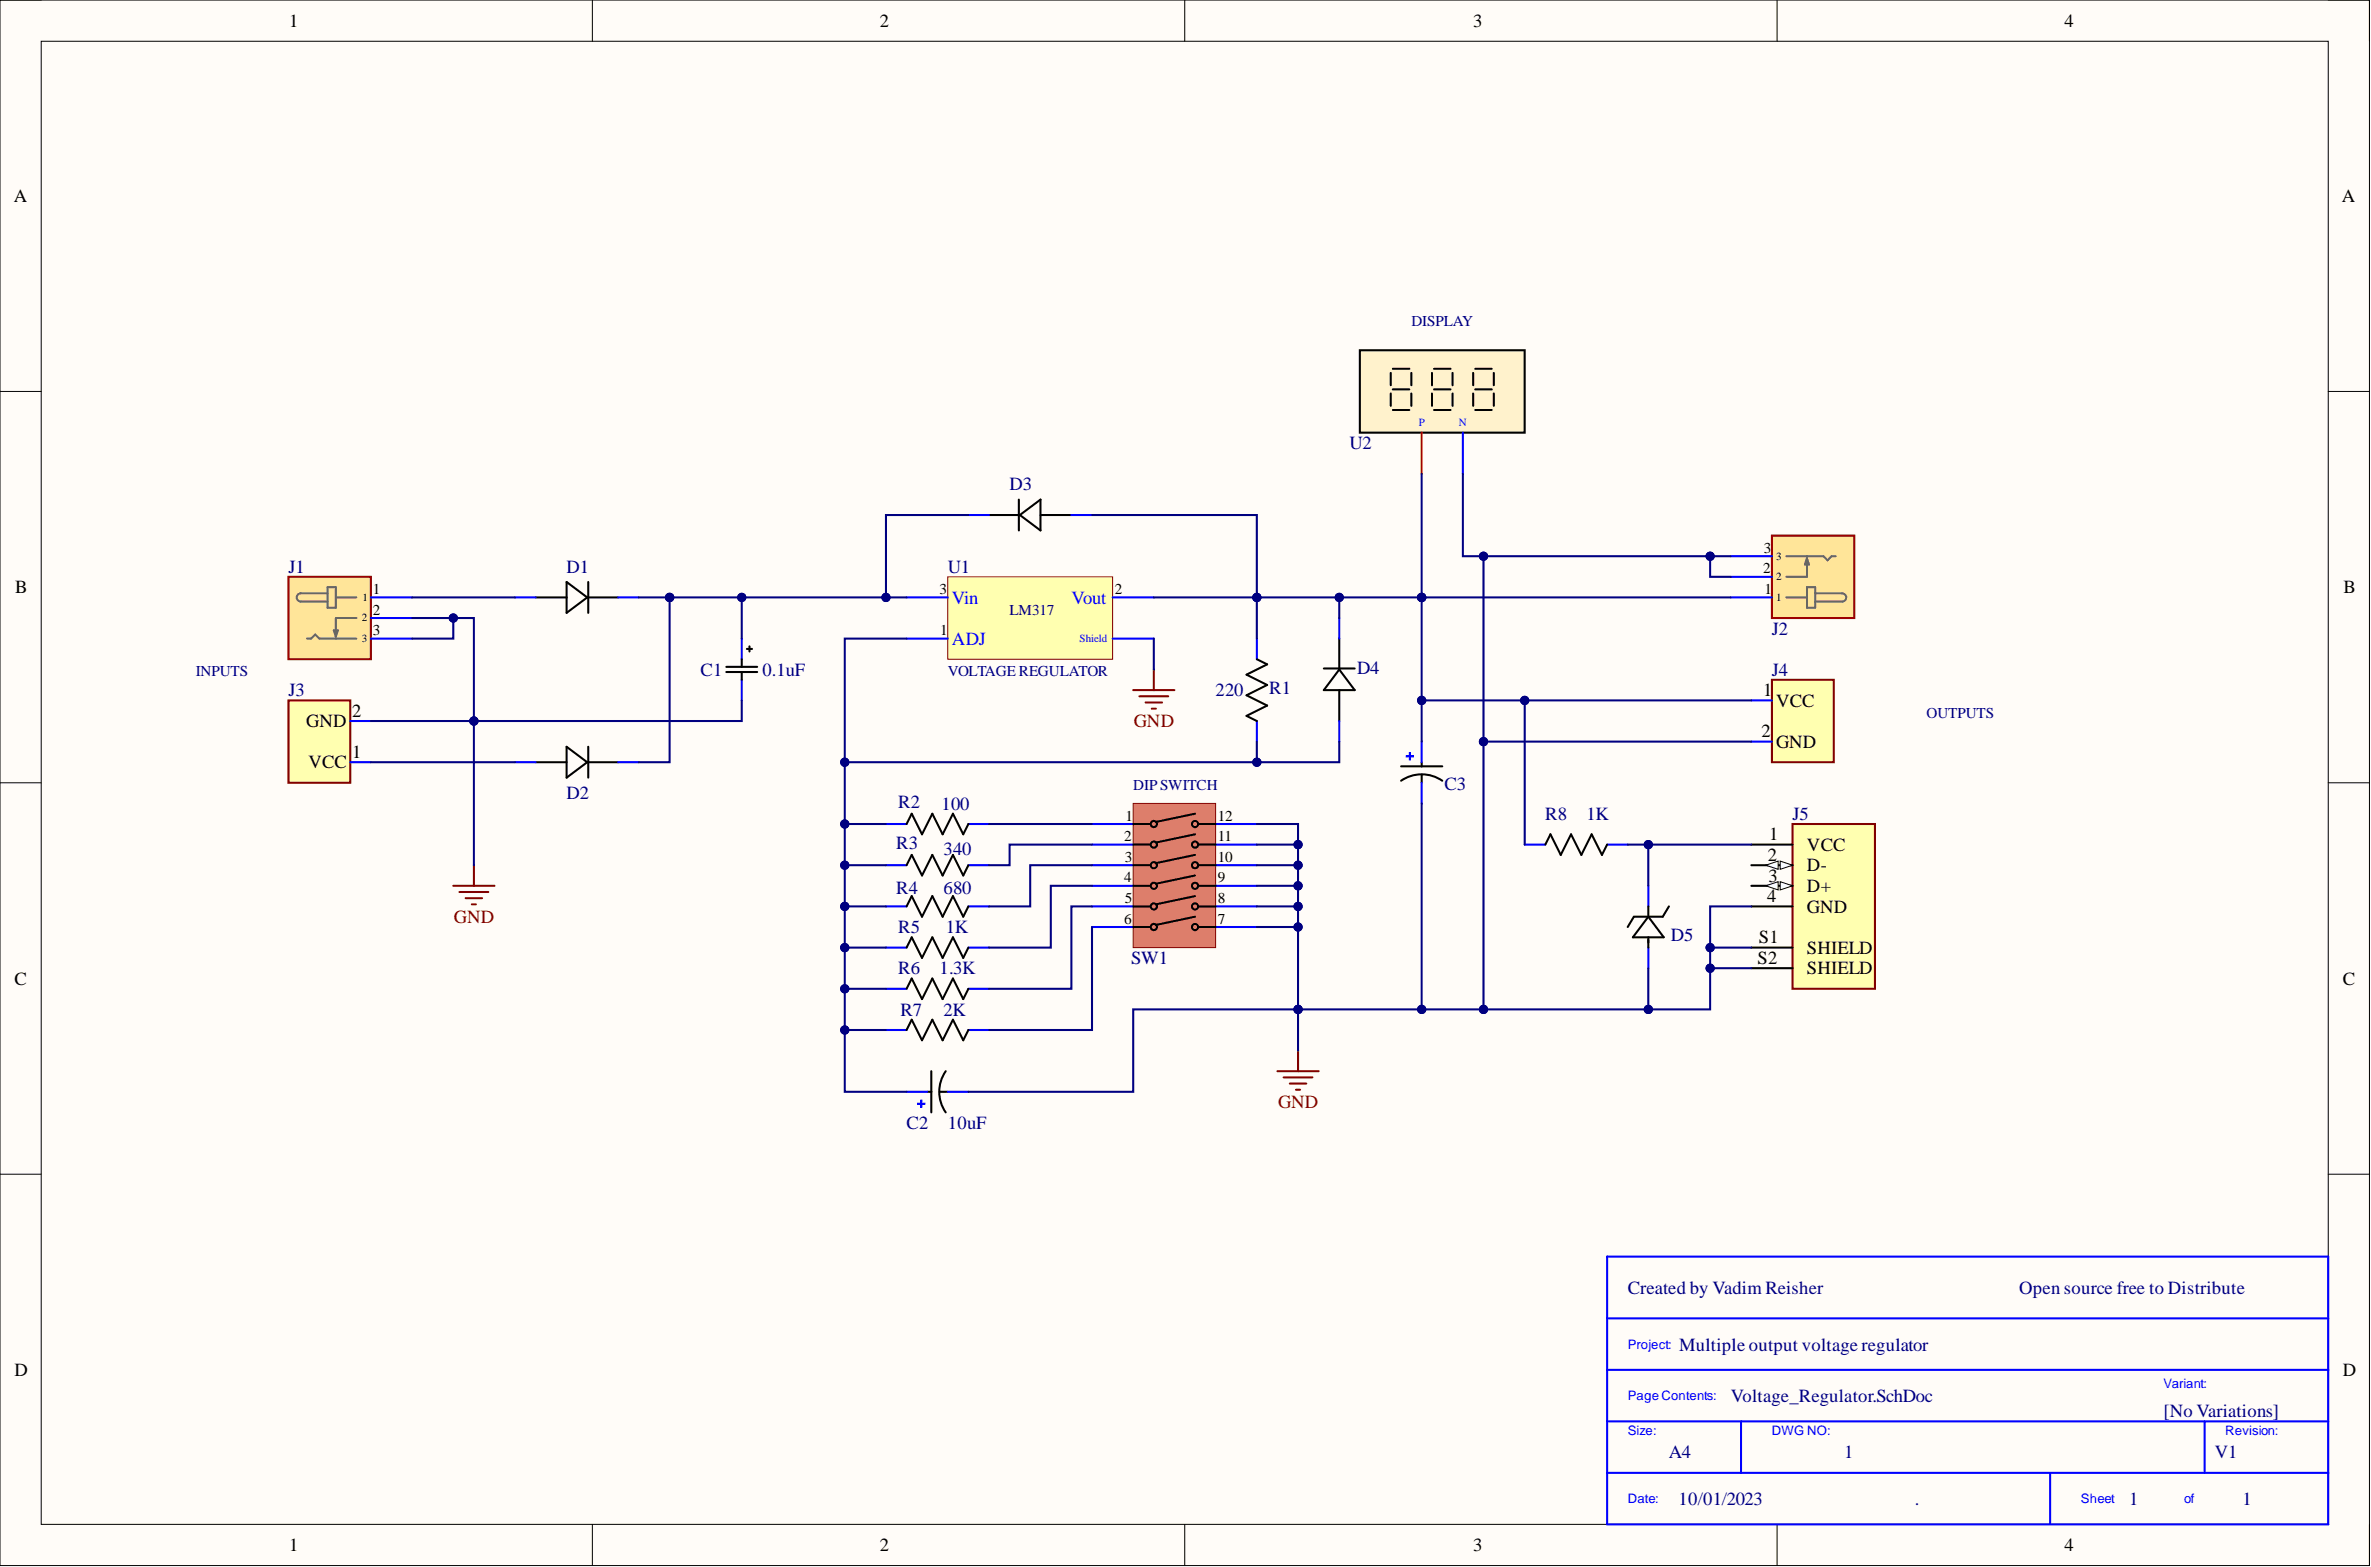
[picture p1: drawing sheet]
<svg xmlns="http://www.w3.org/2000/svg" width="292mm" height="193mm" viewBox="0 0 292 193" stroke-linecap="round" stroke-linejoin="round" font-family="sans-serif">
<defs><g id="words">
<g font-size="2.3">
<text x="35.6" y="3.3">1</text>
<text x="108.4" y="3.3">2</text>
<text x="181.5" y="3.3">3</text>
<text x="254.3" y="3.3">4</text>
<text x="1.7" y="24.9">A</text>
<text x="288.5" y="24.9">A</text>
<text x="1.9" y="73.1">B</text>
<text x="288.7" y="73.1">B</text>
<text x="37.7" y="89.6">GND</text>
<text x="43.4" y="88.3">2</text>
<text x="217.2" y="85.7">1</text>
<text x="218.8" y="87">VCC</text>
<text x="38" y="94.6">VCC</text>
<text x="43.4" y="93.4">1</text>
<text x="217" y="90.8">2</text>
<text x="218.8" y="92.1">GND</text>
<text x="217.8" y="106">2</text>
<text x="218" y="103.5">1</text>
<text x="222.6" y="104.8">VCC</text>
<text x="222.6" y="107.3">D-</text>
<text x="217.7" y="111.1">4</text>
<text x="217.9" y="108.6">3</text>
<text x="222.6" y="109.8">D+</text>
<text x="222.6" y="112.4">GND</text>
<text x="216.5" y="118.7">S2</text>
<text x="216.7" y="116.2">S1</text>
<text x="222.6" y="117.5">SHIELD</text>
<text x="222.6" y="120">SHIELD</text>
<text x="1.8" y="121.3">C</text>
<text x="288.6" y="121.3">C</text>
<text x="1.8" y="169.5">D</text>
<text x="288.6" y="169.5">D</text>
<text x="35.6" y="191">1</text>
<text x="108.4" y="191">2</text>
<text x="181.5" y="191">3</text>
<text x="254.3" y="191">4</text>
</g>
<g font-size="2.3" fill="#000080">
<text x="166.3" y="55.3">U2</text>
<text x="124.4" y="60.4">D3</text>
<text x="35.5" y="70.5">J1</text>
<text x="69.8" y="70.5">D1</text>
<text x="116.8" y="70.5">U1</text>
<text x="86.3" y="83.2">C1</text>
<text x="93.9" y="83.2">0.1uF</text>
<text x="167.2" y="83">D4</text>
<text x="218.3" y="78.1">J2</text>
<text x="218.3" y="83.2">J4</text>
<text x="35.5" y="85.7">J3</text>
<text x="149.8" y="85.7">220</text>
<text x="156.4" y="85.5">R1</text>
<text x="69.8" y="98.4">D2</text>
<text x="110.7" y="99.4">R2</text>
<text x="116" y="99.7">100</text>
<text x="177.9" y="97.2">C3</text>
<text x="190.4" y="101">R8</text>
<text x="195.5" y="101">1K</text>
<text x="220.8" y="101">J5</text>
<text x="110.4" y="104.5">R3</text>
<text x="116.3" y="105.3">340</text>
<text x="110.4" y="110.1">R4</text>
<text x="116.3" y="110.1">680</text>
<text x="110.7" y="114.9">R5</text>
<text x="110.7" y="120">R6</text>
<text x="115.7" y="120">1.3K</text>
<text x="116.5" y="114.9">1K</text>
<text x="139.4" y="118.7">SW1</text>
<text x="205.9" y="115.9">D5</text>
<text x="110.9" y="125.1">R7</text>
<text x="116.3" y="125.1">2K</text>
<text x="111.7" y="139">C2</text>
<text x="116.8" y="139">10uF</text>
<text x="200.5" y="159.3">Created by Vadim Reisher</text>
<text x="248.8" y="159.3">Open source free to Distribute</text>
<text x="206.9" y="166.3">Multiple output voltage regulator</text>
<text x="213.2" y="172.7">Voltage_Regulator.SchDoc</text>
<text x="205.6" y="179.6">A4</text>
<text x="227.2" y="179.6">1</text>
<text x="266.5" y="174.5">[No Variations]</text>
<text x="272.9" y="179.6">V1</text>
<text x="206.8" y="185.4">10/01/2023</text>
<text x="235.9" y="185.4">.</text>
<text x="262.3" y="185.4">1</text>
<text x="276.3" y="185.4">1</text>
</g>
<g font-size="2.3" fill="#00f">
<text x="117.3" y="74.3">Vin</text>
<text x="132" y="74.3">Vout</text>
<text x="117.3" y="79.4">ADJ</text>
</g>
<g font-size="2.3" fill="#800000">
<text x="139.7" y="89.6">GND</text>
<text x="55.9" y="113.6">GND</text>
<text x="157.5" y="136.5">GND</text>
</g>
<g font-size="1.9" fill="#000080">
<text x="173.9" y="40.2">DISPLAY</text>
<text x="124.4" y="75.7">LM317</text>
<text x="24.1" y="83.3">INPUTS</text>
<text x="116.8" y="83.3">VOLTAGE REGULATOR</text>
<text x="237.3" y="88.4">OUTPUTS</text>
<text x="139.6" y="97.2">DIP SWITCH</text>
</g>
<g font-size="1.9">
<text x="217.2" y="70.6">2</text>
<text x="217.3" y="68.1">3</text>
<text x="45.9" y="73.1">1</text>
<text x="45.9" y="75.7">2</text>
<text x="115.7" y="73.1">3</text>
<text x="137.3" y="73.1">2</text>
<text x="217.4" y="73.1">1</text>
<text x="45.9" y="78.2">3</text>
<text x="115.8" y="78.2">1</text>
<text x="138.7" y="101.1">1</text>
<text x="150" y="101.1">12</text>
<text x="138.5" y="103.6">2</text>
<text x="138.6" y="106.1">3</text>
<text x="150" y="103.6">11</text>
<text x="150" y="106.1">10</text>
<text x="138.5" y="113.7">6</text>
<text x="138.5" y="108.7">4</text>
<text x="138.6" y="111.2">5</text>
<text x="150" y="108.7">9</text>
<text x="150" y="111.2">8</text>
<text x="150" y="113.7">7</text>
</g>
<g font-size="1.6" fill="#00f">
<text x="200.5" y="166.1">Project:</text>
<text x="200.5" y="172.4">Page Contents:</text>
<text x="266.5" y="170.9">Variant:</text>
<text x="200.5" y="176.7">Size:</text>
<text x="218.3" y="176.7">DWG NO:</text>
<text x="274.1" y="176.7">Revision:</text>
<text x="200.5" y="185.1">Date:</text>
<text x="256.4" y="185.1">Sheet</text>
<text x="269.1" y="185.1">of</text>
</g>
<g font-size="1.4" fill="#00f">
<text x="174.8" y="52.4">P</text>
<text x="179.7" y="52.4">N</text>
<text x="133" y="79.1">Shield</text>
</g>
<g font-size="1.4">
<text x="218.8" y="71.5">2</text>
<text x="218.8" y="68.9">3</text>
<text x="44.6" y="76.5">2</text>
<text x="44.7" y="74">1</text>
<text x="218.8" y="74">1</text>
<text x="44.6" y="79.1">3</text>
</g>
</g></defs>
<path d="M0 0h291.9v192.8h-291.9z" fill-rule="evenodd" fill="#fffcf8"/>
<path d="M0 0h291.9v192.8h-291.9z" fill="none" stroke="#000" stroke-width=".12"/>
<path d="M5.1 5.1h281.7v182.6h-281.7z" fill-rule="evenodd" fill="#fffcf8"/>
<g fill="none" stroke="#000" stroke-width=".12">
<path d="M0 0h5.1M5.1 5.1h281.7v182.6h-281.7zM73 0v5.1M146 0v5.1M218.9 0v5.1M286.8 0h5.1v5.1M0 48.2h5.1M286.8 48.2h5.1M0 96.4h5.1M286.8 96.4h5.1M0 144.6h5.1M286.8 144.6h5.1"/>
<path d="M73 187.7v5.1M146 187.7v5.1M218.9 187.7v5.1M291.9 187.7v5.1"/>
</g>
<path d="M139.6 98.9h10.2v17.8h-10.2z" fill-rule="evenodd" fill="#dd7e6b"/>
<path d="M139.6 98.9h10.2v17.8h-10.2z" fill="none" stroke="#800000" stroke-width=".12"/>
<path d="M134.5 114.2h5.1M134.5 111.6h5.1M134.5 109.1h5.1M134.5 106.5h5.1M134.5 104h5.1M134.5 101.5h5.1M149.8 114.2h5M149.8 111.6h5M149.8 109.1h5M149.8 106.5h5M149.8 104h5M149.8 101.5h5" fill="none" stroke="#00f" stroke-width=".25"/>
<g fill="none" stroke="#000" stroke-width=".25">
<path d="M139.6 101.5h2M139.6 104h2M139.6 106.5h2M139.6 109.1h2M139.6 111.6h2M139.6 114.2h2M147.2 100.2l-4.8 1M147.2 102.7l-4.8 1.1M147.2 105.3l-4.8 1M147.2 107.8l-4.8 1M147.2 110.4l-4.8 1M147.2 112.9l-4.8 1"/>
<path d="M147.7 101.5h2.1M147.7 104h2.1M147.7 106.5h2.1M147.7 109.1h2.1M147.7 111.6h2.1M147.7 114.2h2.1"/>
<circle cx="142.1" cy="109.1" r=".38"/>
<circle cx="142.1" cy="104" r=".38"/>
<circle cx="142.1" cy="101.5" r=".38"/>
<circle cx="142.1" cy="106.5" r=".38"/>
<circle cx="142.1" cy="114.2" r=".38"/>
<circle cx="142.1" cy="111.6" r=".38"/>
<circle cx="147.2" cy="101.5" r=".38"/>
<circle cx="147.2" cy="109.1" r=".38"/>
<circle cx="147.2" cy="104" r=".38"/>
<circle cx="147.2" cy="106.5" r=".38"/>
<circle cx="147.2" cy="114.2" r=".38"/>
<circle cx="147.2" cy="111.6" r=".38"/>
</g>
<path d="M35.5 71h10.2v10.2h-10.2z" fill-rule="evenodd" fill="#ffe599"/>
<path d="M35.5 71h10.2v10.2h-10.2z" fill="none" stroke="#980000" stroke-width=".25"/>
<path d="M45.7 73.6h5.1M45.7 76.1h5.1M45.7 78.6h5.1" fill="none" stroke="#00f" stroke-width=".25"/>
<path d="M37.8 78.6h.5l.5-.5 .5 .5h4.6M40.4 73.1h-3.4a.51 .51 0 0 0-.4 .5 .51 .51 0 0 0 .5 .5h3.3M40.4 72.3h1v2.5h-1zM41.1 77.6h.5l-.2 .8zM41.4 73.6h2.5M43.9 76.1h-2.5v2.3" fill="none" stroke="#666" stroke-width=".25"/>
<path d="M218.3 66h10.2v10.1h-10.2z" fill-rule="evenodd" fill="#ffe599"/>
<path d="M218.3 66h10.2v10.1h-10.2z" fill="none" stroke="#980000" stroke-width=".25"/>
<g fill="none" stroke="#00f" stroke-width=".25">
<path d="M119.3 63.4h2.5M132 63.4h2.5M154.8 78.6v2.6M165 76.1v2.5M213.2 73.6h5.1M213.2 71h5.1M213.2 68.5h5.1M154.8 88.8v2.5M165 88.8v2.5M109.1 101.5h2.6M109.1 106.5h2.6M109.1 111.6h2.6"/>
<path d="M109.1 116.7h2.6M119.3 101.5h2.5M119.3 106.5h2.5M119.3 111.6h2.5M119.3 116.7h2.5M109.1 126.8h2.6M119.3 126.8h2.5"/>
</g>
<path d="M220.1 73.6h2.5M220.1 68.5h4.5l.6 .5 .5-.5h.5M222.6 68.8v2.2h-2.5M222.6 72.3h1v2.5h-1zM222.6 68.8l.3 .7h-.5zM223.6 73.1h3.3a.51 .51 0 0 1 .5 .5 .51 .51 0 0 1-.5 .5M223.6 74.1h3.3" fill="none" stroke="#666" stroke-width=".25"/>
<path d="M55.8 109.1h5.1M56.6 109.8h3.6M57.4 110.6h2M58.1 111.4h.5M58.4 106.5v2.6M157.4 131.9h5.1M158.1 132.7h3.6M158.9 133.4h2M159.7 134.2h.5M159.9 129.4v2.5" fill="none" stroke="#800000" stroke-width=".25"/>
<g fill="none" stroke="#000" stroke-width=".25">
<path d="M121.8 63.4h3.8M125.5 61.5v3.8M125.6 63.4l2.6-1.9v3.8zM128.2 63.4h3.8M165 78.6v3.8M154.8 81.2l1.3 .6-2.5 1.3 2.5 1.3-2.5 1.2 2.5 1.3-2.5 1.3 1.2 .6M163.1 82.3h3.8M165 82.4l1.9 2.6h-3.8zM165 85v3.8M111.7 101.5l.6-1.3 1.3 2.5 1.3-2.5 1.2 2.5 1.3-2.5 1.3 2.5 .6-1.2M111.7 106.5l.6-1.2 1.3 2.5 1.3-2.5 1.2 2.5 1.3-2.5 1.3 2.5 .6-1.3M111.7 111.6l.6-1.2 1.3 2.5 1.3-2.5 1.2 2.5 1.3-2.5 1.3 2.5 .6-1.3"/>
<path d="M111.7 116.7l.6-1.3 1.3 2.6 1.3-2.6 1.2 2.6 1.3-2.6 1.3 2.6 .6-1.3M111.7 126.8l.6-1.2 1.3 2.5 1.3-2.5 1.2 2.5 1.3-2.5 1.3 2.5 .6-1.3"/>
</g>
<path d="M113.1 135.9h.8v.1h-.8z" fill-rule="evenodd" fill="#00f"/>
<path d="M113.1 135.9h.8v.1h-.8z" fill="none" stroke="#00f" stroke-width=".12"/>
<path d="M113.4 135.5h.2v.9h-.2z" fill-rule="evenodd" fill="#00f"/>
<path d="M113.4 135.5h.2v.9h-.2z" fill="none" stroke="#00f" stroke-width=".12"/>
<path d="M114.2 134.5h.5M114.7 131.9v5.1M115.7 134.5h1.1M116.5 131.9a4.4 4.4 0 0 0 0 5.1" fill="none" stroke="#000" stroke-width=".25"/>
<path d="M111.7 134.5h2.5M116.8 134.5h2.5" fill="none" stroke="#00f" stroke-width=".25"/>
<path d="M167.5 43.1h20.3v10.2h-20.3z" fill-rule="evenodd" fill="#fff2cc"/>
<g fill="none" stroke="#000" stroke-width=".25">
<path d="M167.5 43.1h20.3v10.2h-20.3zM171.3 45.9v1.5M171.3 48.5v1.5M171.6 45.4h2M171.6 48h2M171.6 50.5h2M173.9 45.9v1.5M173.9 48.5v1.5M176.4 45.9v1.5M176.4 48.5v1.5M176.7 45.4h2M176.7 48h2"/>
<path d="M176.7 50.5h2M179 45.9v1.5M179 48.5v1.5M181.5 45.9v1.5M181.5 48.5v1.5M181.7 45.4h2.1M181.7 48h2.1M181.7 50.5h2.1M184 45.9v1.5M184 48.5v1.5"/>
</g>
<path d="M175.1 53.3v5.1" fill="none" stroke="#f00" stroke-width=".25"/>
<path d="M180.2 53.3v5.1" fill="none" stroke="#00f" stroke-width=".25"/>
<path d="M35.5 86.3h7.7v10.1h-7.7z" fill-rule="evenodd" fill="#ffffb0"/>
<path d="M35.5 86.3h7.7v10.1h-7.7z" fill="none" stroke="#800000" stroke-width=".25"/>
<path d="M43.2 93.9h2.5M43.2 88.8h2.5" fill="none" stroke="#00f" stroke-width=".25"/>
<path d="M218.3 83.7h7.6v10.2h-7.6z" fill-rule="evenodd" fill="#ffffb0"/>
<path d="M218.3 83.7h7.6v10.2h-7.6z" fill="none" stroke="#800000" stroke-width=".25"/>
<g fill="none" stroke="#00f" stroke-width=".25">
<path d="M91.4 78.6v2.6M91.4 83.7v2.6M215.8 86.3h2.5M215.8 91.3h2.5M109.1 121.8h2.6M119.3 121.8h2.5M198 154.7h88.8v33h-88.8zM198 175h88.8M198 168.7h88.8M198 162.4h88.8M214.5 175v6.4M271.6 175v6.4"/>
<path d="M198 181.4h88.8M252.6 181.4v6.3"/>
</g>
<path d="M92 79.9h.6M92.3 79.6v.6M89.5 82.1h3.8M89.5 82.8h3.8M91.4 81.2v.9M91.4 82.8v.9M111.7 121.8l.6-1.3 1.3 2.5 1.3-2.5 1.2 2.5 1.3-2.5 1.3 2.5 .6-1.2" fill="none" stroke="#000" stroke-width=".25"/>
<path d="M220.8 101.5h10.2v20.3h-10.2z" fill-rule="evenodd" fill="#ffffb0"/>
<path d="M220.8 101.5h10.2v20.3h-10.2z" fill="none" stroke="#800000" stroke-width=".25"/>
<path d="M215.8 104h5M215.8 106.5h5" fill="none" stroke="#000" stroke-width=".25"/>
<path d="M219.3 106l1.5 .5-1.5 .6z" fill="#f8fcff"/>
<path d="M219.3 106l1.5 .5-1.5 .6z" fill="none" stroke="#000" stroke-width=".12"/>
<path d="M217.5 106.5l1.6-.5v1.1z" fill="#f8fcff"/>
<path d="M217.5 106.5l1.6-.5v1.1z" fill="none" stroke="#000" stroke-width=".12"/>
<path d="M215.8 109.1h5" fill="none" stroke="#000" stroke-width=".25"/>
<path d="M219.3 108.6l1.5 .5-1.5 .5z" fill="#f8fcff"/>
<path d="M219.3 108.6l1.5 .5-1.5 .5z" fill="none" stroke="#000" stroke-width=".12"/>
<path d="M217.5 109.1l1.6-.5v1z" fill="#f8fcff"/>
<path d="M217.5 109.1l1.6-.5v1z" fill="none" stroke="#000" stroke-width=".12"/>
<path d="M190.4 104l.6-1.3 1.3 2.6 1.2-2.6 1.3 2.6 1.3-2.6 1.3 2.6 .6-1.3M215.8 111.6h5M215.8 116.7h5M215.8 119.2h5" fill="none" stroke="#000" stroke-width=".25"/>
<path d="M187.8 104h2.6M198 104h2.5" fill="none" stroke="#00f" stroke-width=".25"/>
<path d="M173.6 92.7h.1v.9h-.1z" fill-rule="evenodd" fill="#00f"/>
<path d="M173.6 92.7h.1v.9h-.1z" fill="none" stroke="#00f" stroke-width=".12"/>
<path d="M173.2 93.1h.9v.1h-.9z" fill-rule="evenodd" fill="#00f"/>
<path d="M173.2 93.1h.9v.1h-.9z" fill="none" stroke="#00f" stroke-width=".12"/>
<g fill="none" stroke="#000" stroke-width=".25">
<path d="M66 73.6h3.8M69.8 71.7l2.5 1.9-2.5 1.9zM72.3 73.6h3.9M72.5 71.7v3.8M66 93.9h3.8M69.8 92l2.5 1.9-2.5 1.9zM72.3 93.9h3.9M72.5 92v3.8M172.6 96.1a4.5 4.5 0 0 1 5.1 0M172.6 94.4h5.1M175.1 93.9v.5M175.1 95.4v1"/>
<path d="M203.1 111.6v1.3M203.1 115.4v1.3M203.1 112.9l1.9 2.5h-3.8zM205.6 111.6l-.8 1.3h-3.5l-.8 1.3"/>
</g>
<path d="M63.5 73.6h2.5M76.2 73.6h2.5M63.5 93.9h2.5M76.2 93.9h2.5M175.1 91.3v2.6M175.1 96.4v2.5M203.1 109.1v2.5M203.1 116.7v2.5" fill="none" stroke="#00f" stroke-width=".25"/>
<path d="M116.8 71h20.3v10.2h-20.3z" fill-rule="evenodd" fill="#ffffb0"/>
<path d="M116.8 71h20.3v10.2h-20.3z" fill="none" stroke="#800000" stroke-width=".12"/>
<path d="M111.7 73.6h5.1M111.7 78.6h5.1M137.1 73.6h5M137.1 78.6h5" fill="none" stroke="#00f" stroke-width=".25"/>
<path d="M139.6 85h5.1M140.4 85.7h3.5M141.1 86.5h2.1M141.9 87.3h.5M142.1 82.4v2.6" fill="none" stroke="#800000" stroke-width=".25"/>
<path d="M104.1 101.5h5" fill="none" stroke="#000080" stroke-width=".25"/>
<circle cx="104.1" cy="101.5" r=".51" fill="#000080"/>
<circle cx="104.1" cy="101.5" r=".51" fill="none" stroke="#000080" stroke-width=".12"/>
<path d="M104.1 106.5h5" fill="none" stroke="#000080" stroke-width=".25"/>
<circle cx="104.1" cy="106.5" r=".51" fill="#000080"/>
<circle cx="104.1" cy="106.5" r=".51" fill="none" stroke="#000080" stroke-width=".12"/>
<path d="M104.1 111.6h5" fill="none" stroke="#000080" stroke-width=".25"/>
<circle cx="104.1" cy="111.6" r=".51" fill="#000080"/>
<circle cx="104.1" cy="111.6" r=".51" fill="none" stroke="#000080" stroke-width=".12"/>
<path d="M104.1 116.7h5" fill="none" stroke="#000080" stroke-width=".25"/>
<circle cx="104.1" cy="116.7" r=".51" fill="#000080"/>
<circle cx="104.1" cy="116.7" r=".51" fill="none" stroke="#000080" stroke-width=".12"/>
<path d="M154.8 91.3v2.6h-50.7M121.8 101.5h12.7M134.5 104h-10.1v2.5h-2.6M134.5 106.5h-7.6v5.1h-5.1M134.5 109.1h-5v7.6h-7.7M134.5 114.2v12.6h-12.7" fill="none" stroke="#000080" stroke-width=".25"/>
<circle cx="154.8" cy="93.9" r=".51" fill="#000080"/>
<circle cx="154.8" cy="93.9" r=".51" fill="none" stroke="#000080" stroke-width=".12"/>
<circle cx="104.1" cy="93.9" r=".51" fill="#000080"/>
<circle cx="104.1" cy="93.9" r=".51" fill="none" stroke="#000080" stroke-width=".12"/>
<path d="M154.8 114.2h5.1" fill="none" stroke="#000080" stroke-width=".25"/>
<circle cx="159.9" cy="114.2" r=".51" fill="#000080"/>
<circle cx="159.9" cy="114.2" r=".51" fill="none" stroke="#000080" stroke-width=".12"/>
<path d="M154.8 111.6h5.1" fill="none" stroke="#000080" stroke-width=".25"/>
<circle cx="159.9" cy="111.6" r=".51" fill="#000080"/>
<circle cx="159.9" cy="111.6" r=".51" fill="none" stroke="#000080" stroke-width=".12"/>
<path d="M154.8 109.1h5.1" fill="none" stroke="#000080" stroke-width=".25"/>
<circle cx="159.9" cy="109.1" r=".51" fill="#000080"/>
<circle cx="159.9" cy="109.1" r=".51" fill="none" stroke="#000080" stroke-width=".12"/>
<path d="M154.8 106.5h5.1" fill="none" stroke="#000080" stroke-width=".25"/>
<circle cx="159.9" cy="106.5" r=".51" fill="#000080"/>
<circle cx="159.9" cy="106.5" r=".51" fill="none" stroke="#000080" stroke-width=".12"/>
<path d="M154.8 104h5.1" fill="none" stroke="#000080" stroke-width=".25"/>
<circle cx="159.9" cy="104" r=".51" fill="#000080"/>
<circle cx="159.9" cy="104" r=".51" fill="none" stroke="#000080" stroke-width=".12"/>
<path d="M165 91.3v2.6h-10.2" fill="none" stroke="#000080" stroke-width=".25"/>
<circle cx="154.8" cy="93.9" r=".51" fill="#000080"/>
<circle cx="154.8" cy="93.9" r=".51" fill="none" stroke="#000080" stroke-width=".12"/>
<path d="M119.3 63.4h-10.2v10.2" fill="none" stroke="#000080" stroke-width=".25"/>
<circle cx="109.1" cy="73.6" r=".51" fill="#000080"/>
<circle cx="109.1" cy="73.6" r=".51" fill="none" stroke="#000080" stroke-width=".12"/>
<path d="M134.5 63.4h20.3v10.2" fill="none" stroke="#000080" stroke-width=".25"/>
<circle cx="154.8" cy="73.6" r=".51" fill="#000080"/>
<circle cx="154.8" cy="73.6" r=".51" fill="none" stroke="#000080" stroke-width=".12"/>
<path d="M104.1 126.8v7.7h7.6" fill="none" stroke="#000080" stroke-width=".25"/>
<circle cx="104.1" cy="126.8" r=".51" fill="#000080"/>
<circle cx="104.1" cy="126.8" r=".51" fill="none" stroke="#000080" stroke-width=".12"/>
<path d="M159.9 124.3h-20.3v10.2h-20.3" fill="none" stroke="#000080" stroke-width=".25"/>
<circle cx="159.9" cy="124.3" r=".51" fill="#000080"/>
<circle cx="159.9" cy="124.3" r=".51" fill="none" stroke="#000080" stroke-width=".12"/>
<path d="M175.1 98.9v25.4h-15.2" fill="none" stroke="#000080" stroke-width=".25"/>
<circle cx="175.1" cy="124.3" r=".51" fill="#000080"/>
<circle cx="175.1" cy="124.3" r=".51" fill="none" stroke="#000080" stroke-width=".12"/>
<circle cx="159.9" cy="124.3" r=".51" fill="#000080"/>
<circle cx="159.9" cy="124.3" r=".51" fill="none" stroke="#000080" stroke-width=".12"/>
<path d="M91.4 73.6h20.3" fill="none" stroke="#000080" stroke-width=".25"/>
<circle cx="91.4" cy="73.6" r=".51" fill="#000080"/>
<circle cx="91.4" cy="73.6" r=".51" fill="none" stroke="#000080" stroke-width=".12"/>
<circle cx="109.1" cy="73.6" r=".51" fill="#000080"/>
<circle cx="109.1" cy="73.6" r=".51" fill="none" stroke="#000080" stroke-width=".12"/>
<path d="M175.1 58.4v15.2" fill="none" stroke="#000080" stroke-width=".25"/>
<circle cx="175.1" cy="73.6" r=".51" fill="#000080"/>
<circle cx="175.1" cy="73.6" r=".51" fill="none" stroke="#000080" stroke-width=".12"/>
<path d="M180.2 58.4v10.1h33" fill="none" stroke="#000080" stroke-width=".25"/>
<circle cx="182.8" cy="68.5" r=".51" fill="#000080"/>
<circle cx="182.8" cy="68.5" r=".51" fill="none" stroke="#000080" stroke-width=".12"/>
<circle cx="210.7" cy="68.5" r=".51" fill="#000080"/>
<circle cx="210.7" cy="68.5" r=".51" fill="none" stroke="#000080" stroke-width=".12"/>
<path d="M45.7 88.8h12.7" fill="none" stroke="#000080" stroke-width=".25"/>
<circle cx="58.4" cy="88.8" r=".51" fill="#000080"/>
<circle cx="58.4" cy="88.8" r=".51" fill="none" stroke="#000080" stroke-width=".12"/>
<path d="M175.1 86.3h40.7" fill="none" stroke="#000080" stroke-width=".25"/>
<circle cx="187.8" cy="86.3" r=".51" fill="#000080"/>
<circle cx="187.8" cy="86.3" r=".51" fill="none" stroke="#000080" stroke-width=".12"/>
<circle cx="175.1" cy="86.3" r=".51" fill="#000080"/>
<circle cx="175.1" cy="86.3" r=".51" fill="none" stroke="#000080" stroke-width=".12"/>
<path d="M182.8 91.3h33" fill="none" stroke="#000080" stroke-width=".25"/>
<circle cx="182.8" cy="91.3" r=".51" fill="#000080"/>
<circle cx="182.8" cy="91.3" r=".51" fill="none" stroke="#000080" stroke-width=".12"/>
<path d="M111.7 78.6h-7.6v48.2h5" fill="none" stroke="#000080" stroke-width=".25"/>
<circle cx="104.1" cy="93.9" r=".51" fill="#000080"/>
<circle cx="104.1" cy="93.9" r=".51" fill="none" stroke="#000080" stroke-width=".12"/>
<circle cx="104.1" cy="101.5" r=".51" fill="#000080"/>
<circle cx="104.1" cy="101.5" r=".51" fill="none" stroke="#000080" stroke-width=".12"/>
<circle cx="104.1" cy="106.5" r=".51" fill="#000080"/>
<circle cx="104.1" cy="106.5" r=".51" fill="none" stroke="#000080" stroke-width=".12"/>
<circle cx="104.1" cy="111.6" r=".51" fill="#000080"/>
<circle cx="104.1" cy="111.6" r=".51" fill="none" stroke="#000080" stroke-width=".12"/>
<circle cx="104.1" cy="116.7" r=".51" fill="#000080"/>
<circle cx="104.1" cy="116.7" r=".51" fill="none" stroke="#000080" stroke-width=".12"/>
<circle cx="104.1" cy="121.8" r=".51" fill="#000080"/>
<circle cx="104.1" cy="121.8" r=".51" fill="none" stroke="#000080" stroke-width=".12"/>
<circle cx="104.1" cy="126.8" r=".51" fill="#000080"/>
<circle cx="104.1" cy="126.8" r=".51" fill="none" stroke="#000080" stroke-width=".12"/>
<path d="M104.1 121.8h5" fill="none" stroke="#000080" stroke-width=".25"/>
<circle cx="104.1" cy="121.8" r=".51" fill="#000080"/>
<circle cx="104.1" cy="121.8" r=".51" fill="none" stroke="#000080" stroke-width=".12"/>
<path d="M91.4 86.3v2.5h-33M134.5 111.6h-2.5v10.2h-10.2" fill="none" stroke="#000080" stroke-width=".25"/>
<circle cx="58.4" cy="88.8" r=".51" fill="#000080"/>
<circle cx="58.4" cy="88.8" r=".51" fill="none" stroke="#000080" stroke-width=".12"/>
<path d="M175.1 73.6v17.7" fill="none" stroke="#000080" stroke-width=".25"/>
<circle cx="175.1" cy="86.3" r=".51" fill="#000080"/>
<circle cx="175.1" cy="86.3" r=".51" fill="none" stroke="#000080" stroke-width=".12"/>
<circle cx="175.1" cy="73.6" r=".51" fill="#000080"/>
<circle cx="175.1" cy="73.6" r=".51" fill="none" stroke="#000080" stroke-width=".12"/>
<path d="M182.8 68.5v55.8h-7.7" fill="none" stroke="#000080" stroke-width=".25"/>
<circle cx="175.1" cy="124.3" r=".51" fill="#000080"/>
<circle cx="175.1" cy="124.3" r=".51" fill="none" stroke="#000080" stroke-width=".12"/>
<circle cx="182.8" cy="124.3" r=".51" fill="#000080"/>
<circle cx="182.8" cy="124.3" r=".51" fill="none" stroke="#000080" stroke-width=".12"/>
<circle cx="182.8" cy="91.3" r=".51" fill="#000080"/>
<circle cx="182.8" cy="91.3" r=".51" fill="none" stroke="#000080" stroke-width=".12"/>
<circle cx="182.8" cy="68.5" r=".51" fill="#000080"/>
<circle cx="182.8" cy="68.5" r=".51" fill="none" stroke="#000080" stroke-width=".12"/>
<path d="M210.7 68.5v2.5h2.5" fill="none" stroke="#000080" stroke-width=".25"/>
<circle cx="210.7" cy="68.5" r=".51" fill="#000080"/>
<circle cx="210.7" cy="68.5" r=".51" fill="none" stroke="#000080" stroke-width=".12"/>
<path d="M187.8 86.3v17.7" fill="none" stroke="#000080" stroke-width=".25"/>
<circle cx="187.8" cy="86.3" r=".51" fill="#000080"/>
<circle cx="187.8" cy="86.3" r=".51" fill="none" stroke="#000080" stroke-width=".12"/>
<path d="M200.5 104h15.3" fill="none" stroke="#000080" stroke-width=".25"/>
<circle cx="203.1" cy="104" r=".51" fill="#000080"/>
<circle cx="203.1" cy="104" r=".51" fill="none" stroke="#000080" stroke-width=".12"/>
<path d="M203.1 104v5.1" fill="none" stroke="#000080" stroke-width=".25"/>
<circle cx="203.1" cy="104" r=".51" fill="#000080"/>
<circle cx="203.1" cy="104" r=".51" fill="none" stroke="#000080" stroke-width=".12"/>
<path d="M203.1 119.2v5.1h-20.3" fill="none" stroke="#000080" stroke-width=".25"/>
<circle cx="203.1" cy="124.3" r=".51" fill="#000080"/>
<circle cx="203.1" cy="124.3" r=".51" fill="none" stroke="#000080" stroke-width=".12"/>
<circle cx="182.8" cy="124.3" r=".51" fill="#000080"/>
<circle cx="182.8" cy="124.3" r=".51" fill="none" stroke="#000080" stroke-width=".12"/>
<path d="M215.8 111.6h-5.1v12.7h-7.6" fill="none" stroke="#000080" stroke-width=".25"/>
<circle cx="210.7" cy="116.7" r=".51" fill="#000080"/>
<circle cx="210.7" cy="116.7" r=".51" fill="none" stroke="#000080" stroke-width=".12"/>
<circle cx="210.7" cy="119.2" r=".51" fill="#000080"/>
<circle cx="210.7" cy="119.2" r=".51" fill="none" stroke="#000080" stroke-width=".12"/>
<circle cx="203.1" cy="124.3" r=".51" fill="#000080"/>
<circle cx="203.1" cy="124.3" r=".51" fill="none" stroke="#000080" stroke-width=".12"/>
<path d="M154.8 101.5h5.1v27.9" fill="none" stroke="#000080" stroke-width=".25"/>
<circle cx="159.9" cy="104" r=".51" fill="#000080"/>
<circle cx="159.9" cy="104" r=".51" fill="none" stroke="#000080" stroke-width=".12"/>
<circle cx="159.9" cy="106.5" r=".51" fill="#000080"/>
<circle cx="159.9" cy="106.5" r=".51" fill="none" stroke="#000080" stroke-width=".12"/>
<circle cx="159.9" cy="109.1" r=".51" fill="#000080"/>
<circle cx="159.9" cy="109.1" r=".51" fill="none" stroke="#000080" stroke-width=".12"/>
<circle cx="159.9" cy="111.6" r=".51" fill="#000080"/>
<circle cx="159.9" cy="111.6" r=".51" fill="none" stroke="#000080" stroke-width=".12"/>
<circle cx="159.9" cy="114.2" r=".51" fill="#000080"/>
<circle cx="159.9" cy="114.2" r=".51" fill="none" stroke="#000080" stroke-width=".12"/>
<circle cx="159.9" cy="124.3" r=".51" fill="#000080"/>
<circle cx="159.9" cy="124.3" r=".51" fill="none" stroke="#000080" stroke-width=".12"/>
<path d="M55.8 76.1v2.5h-5" fill="none" stroke="#000080" stroke-width=".25"/>
<circle cx="55.8" cy="76.1" r=".51" fill="#000080"/>
<circle cx="55.8" cy="76.1" r=".51" fill="none" stroke="#000080" stroke-width=".12"/>
<path d="M50.8 73.6h12.7M78.7 73.6h3.8" fill="none" stroke="#000080" stroke-width=".25"/>
<circle cx="82.5" cy="73.6" r=".51" fill="#000080"/>
<circle cx="82.5" cy="73.6" r=".51" fill="none" stroke="#000080" stroke-width=".12"/>
<path d="M82.5 73.6h8.9v5" fill="none" stroke="#000080" stroke-width=".25"/>
<circle cx="82.5" cy="73.6" r=".51" fill="#000080"/>
<circle cx="82.5" cy="73.6" r=".51" fill="none" stroke="#000080" stroke-width=".12"/>
<circle cx="91.4" cy="73.6" r=".51" fill="#000080"/>
<circle cx="91.4" cy="73.6" r=".51" fill="none" stroke="#000080" stroke-width=".12"/>
<path d="M82.5 73.6v20.3h-3.8M45.7 93.9h17.8" fill="none" stroke="#000080" stroke-width=".25"/>
<circle cx="82.5" cy="73.6" r=".51" fill="#000080"/>
<circle cx="82.5" cy="73.6" r=".51" fill="none" stroke="#000080" stroke-width=".12"/>
<path d="M210.7 116.7h5.1" fill="none" stroke="#000080" stroke-width=".25"/>
<circle cx="210.7" cy="116.7" r=".51" fill="#000080"/>
<circle cx="210.7" cy="116.7" r=".51" fill="none" stroke="#000080" stroke-width=".12"/>
<path d="M210.7 119.2h5.1" fill="none" stroke="#000080" stroke-width=".25"/>
<circle cx="210.7" cy="119.2" r=".51" fill="#000080"/>
<circle cx="210.7" cy="119.2" r=".51" fill="none" stroke="#000080" stroke-width=".12"/>
<path d="M50.8 76.1h7.6v30.4" fill="none" stroke="#000080" stroke-width=".25"/>
<circle cx="55.8" cy="76.1" r=".51" fill="#000080"/>
<circle cx="55.8" cy="76.1" r=".51" fill="none" stroke="#000080" stroke-width=".12"/>
<circle cx="58.4" cy="88.8" r=".51" fill="#000080"/>
<circle cx="58.4" cy="88.8" r=".51" fill="none" stroke="#000080" stroke-width=".12"/>
<path d="M175.1 73.6h38.1" fill="none" stroke="#000080" stroke-width=".25"/>
<circle cx="175.1" cy="73.6" r=".51" fill="#000080"/>
<circle cx="175.1" cy="73.6" r=".51" fill="none" stroke="#000080" stroke-width=".12"/>
<path d="M154.8 73.6v5" fill="none" stroke="#000080" stroke-width=".25"/>
<circle cx="154.8" cy="73.6" r=".51" fill="#000080"/>
<circle cx="154.8" cy="73.6" r=".51" fill="none" stroke="#000080" stroke-width=".12"/>
<path d="M165 73.6v2.5" fill="none" stroke="#000080" stroke-width=".25"/>
<circle cx="165" cy="73.6" r=".51" fill="#000080"/>
<circle cx="165" cy="73.6" r=".51" fill="none" stroke="#000080" stroke-width=".12"/>
<path d="M142.1 73.6h33" fill="none" stroke="#000080" stroke-width=".25"/>
<circle cx="154.8" cy="73.6" r=".51" fill="#000080"/>
<circle cx="154.8" cy="73.6" r=".51" fill="none" stroke="#000080" stroke-width=".12"/>
<circle cx="165" cy="73.6" r=".51" fill="#000080"/>
<circle cx="165" cy="73.6" r=".51" fill="none" stroke="#000080" stroke-width=".12"/>
<circle cx="175.1" cy="73.6" r=".51" fill="#000080"/>
<circle cx="175.1" cy="73.6" r=".51" fill="none" stroke="#000080" stroke-width=".12"/>
<path d="M142.1 78.6v3.8" fill="none" stroke="#000080" stroke-width=".25"/>
<use href="#words"/>
</svg>
